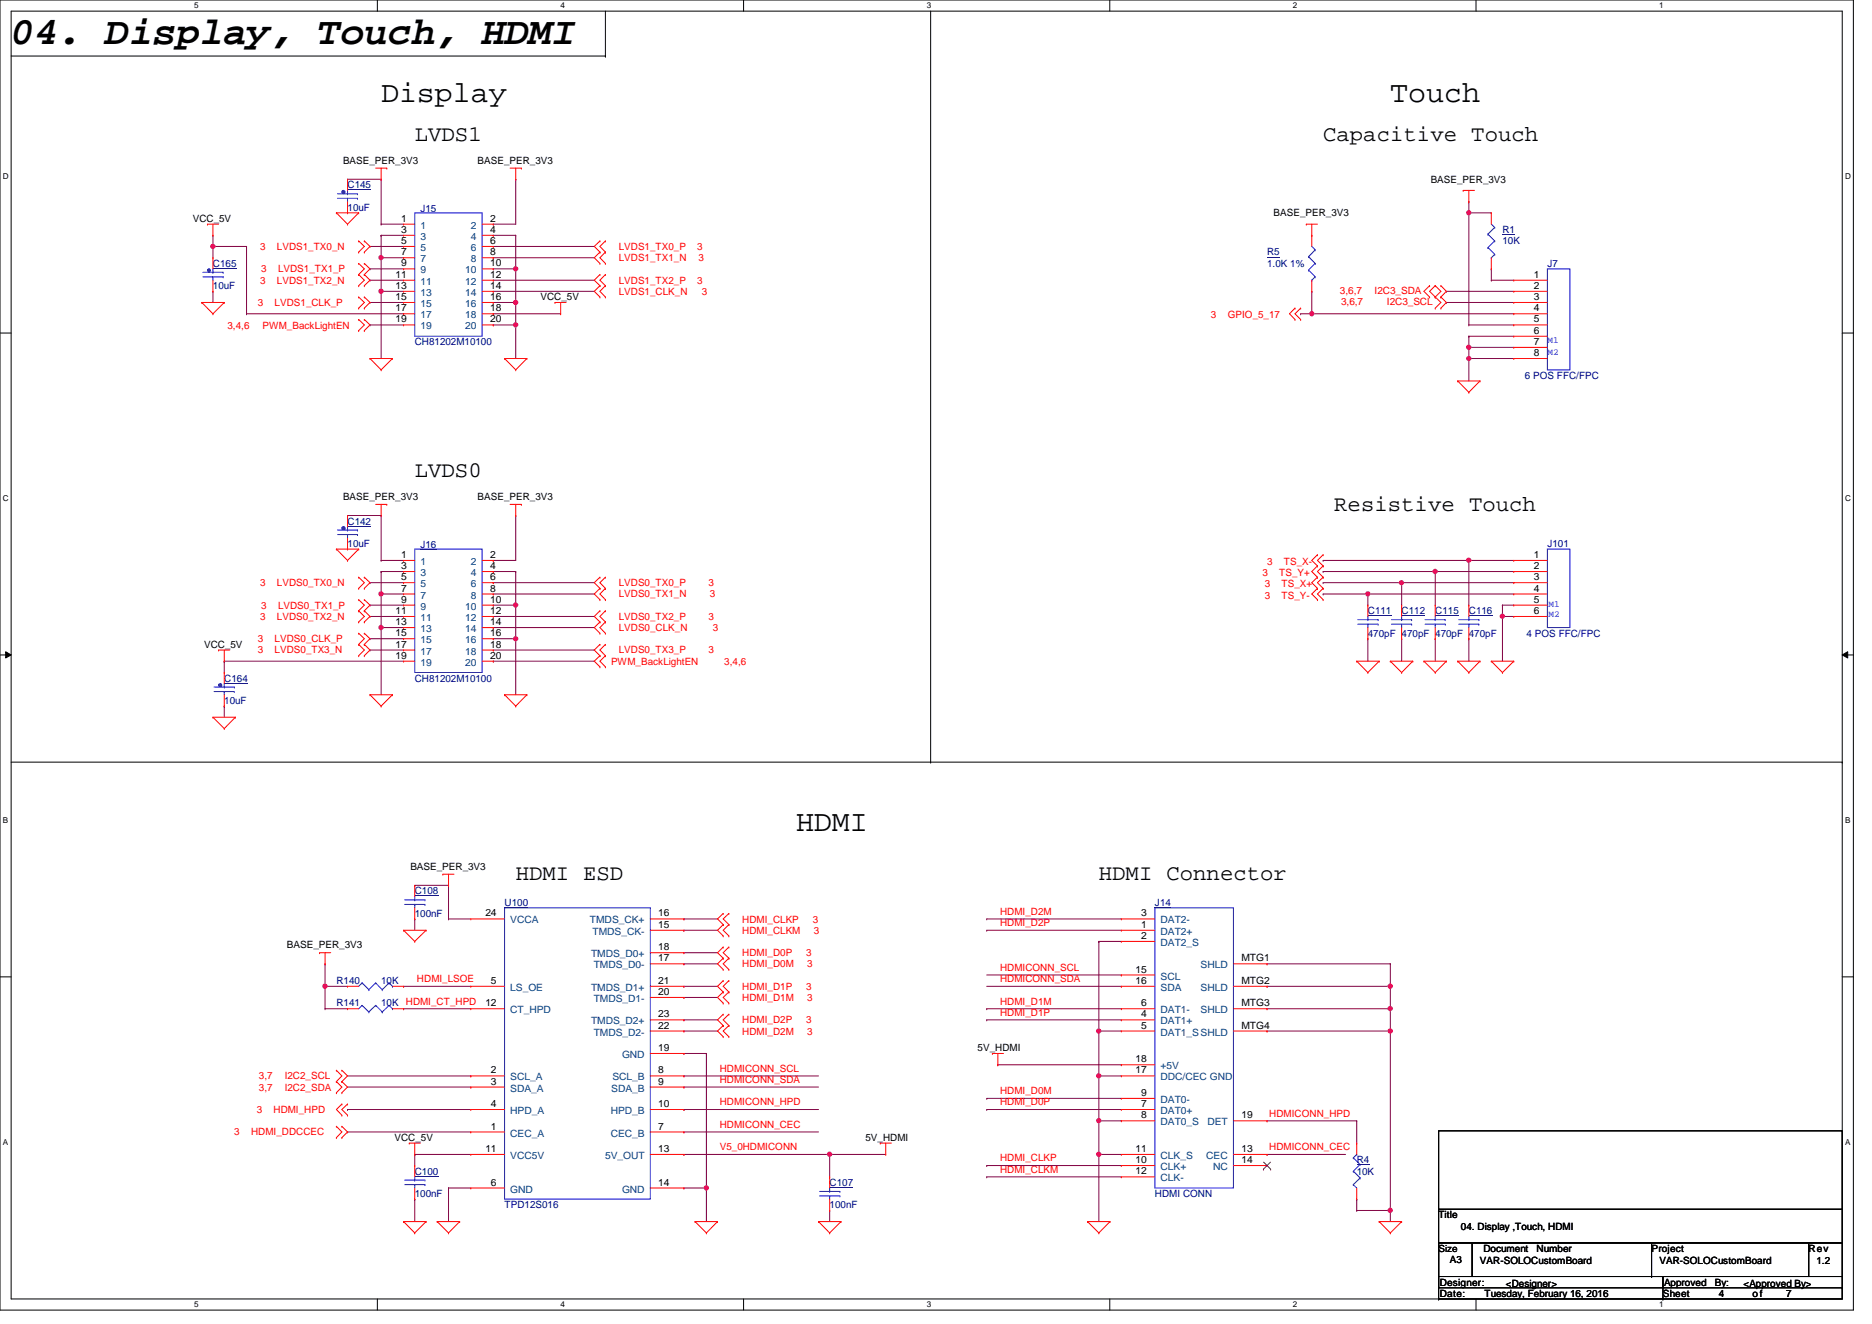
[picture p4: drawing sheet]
<svg xmlns="http://www.w3.org/2000/svg" width="420mm" height="297mm" viewBox="0 0 420 297" stroke-linecap="round" stroke-linejoin="round" font-family="sans-serif">
<defs><g id="words">
<text font-size="8.8" x="2.5" y="9.9">04. Display, Touch, HDMI</text>
<g font-size="6.7">
<text x="85.5" y="22.9">Display</text>
<text x="311.8" y="22.9">Touch</text>
<text x="178.5" y="186.4">HDMI</text>
</g>
<g font-size="5">
<text x="93" y="31.6">LVDS1</text>
<text x="296.7" y="31.6">Capacitive Touch</text>
<text x="93" y="107">LVDS0</text>
<text x="299.2" y="114.6">Resistive Touch</text>
<text x="115.7" y="197.5">HDMI ESD</text>
<text x="246.4" y="197.5">HDMI Connector</text>
</g>
<g font-size="2.2">
<text x="76.9" y="36.7">BASE_PER_3V3</text>
<text x="107.1" y="36.7">BASE_PER_3V3</text>
<text x="320.8" y="41">BASE_PER_3V3</text>
<text x="43.2" y="49.8">VCC_5V</text>
<text x="90" y="49.7">1</text>
<text x="90" y="52.2">3</text>
<text x="109.9" y="49.7">2</text>
<text x="109.9" y="52.2">4</text>
<text x="285.6" y="48.6">BASE_PER_3V3</text>
<text x="90" y="54.7">5</text>
<text x="90" y="59.8">9</text>
<text x="90" y="57.3">7</text>
<text x="109.9" y="54.7">6</text>
<text x="109.9" y="57.3">8</text>
<text x="109.9" y="59.8">10</text>
<text x="88.7" y="62.3">11</text>
<text x="88.7" y="64.8">13</text>
<text x="109.9" y="62.3">12</text>
<text x="109.9" y="64.8">14</text>
<text x="344" y="62.3">1</text>
<text x="344" y="64.8">2</text>
<text x="88.7" y="67.3">15</text>
<text x="88.7" y="69.8">17</text>
<text x="109.9" y="67.3">16</text>
<text x="109.9" y="69.8">18</text>
<text x="121.2" y="67.4">VCC_5V</text>
<text x="344" y="67.3">3</text>
<text x="344" y="69.8">4</text>
<text x="88.7" y="72.3">19</text>
<text x="109.9" y="72.3">20</text>
<text x="344" y="77.4">7</text>
<text x="344" y="72.3">5</text>
<text x="344" y="74.9">6</text>
<text x="344" y="79.9">8</text>
<text x="76.9" y="112.1">BASE_PER_3V3</text>
<text x="107.1" y="112.1">BASE_PER_3V3</text>
<text x="90" y="125.2">1</text>
<text x="109.9" y="125.2">2</text>
<text x="344" y="125.2">1</text>
<text x="90" y="127.7">3</text>
<text x="90" y="130.2">5</text>
<text x="109.9" y="127.7">4</text>
<text x="109.9" y="130.2">6</text>
<text x="344" y="127.7">2</text>
<text x="344" y="130.2">3</text>
<text x="88.7" y="137.8">11</text>
<text x="90" y="135.2">9</text>
<text x="90" y="132.7">7</text>
<text x="109.9" y="132.7">8</text>
<text x="109.9" y="135.2">10</text>
<text x="109.9" y="137.8">12</text>
<text x="344" y="132.7">4</text>
<text x="344" y="135.2">5</text>
<text x="344" y="137.8">6</text>
<text x="88.7" y="140.3">13</text>
<text x="88.7" y="142.7">15</text>
<text x="109.9" y="140.3">14</text>
<text x="109.9" y="142.7">16</text>
<text x="45.8" y="145.3">VCC_5V</text>
<text x="88.7" y="145.3">17</text>
<text x="88.7" y="147.8">19</text>
<text x="109.9" y="145.3">18</text>
<text x="109.9" y="147.8">20</text>
<text x="92" y="195.2">BASE_PER_3V3</text>
<text x="108.8" y="205.6">24</text>
<text x="147.6" y="205.6">16</text>
<text x="147.6" y="208.2">15</text>
<text x="255.9" y="208.2">1</text>
<text x="255.9" y="205.6">3</text>
<text x="64.3" y="212.7">BASE_PER_3V3</text>
<text x="147.6" y="213.2">18</text>
<text x="147.6" y="215.7">17</text>
<text x="255.9" y="210.7">2</text>
<text x="278.4" y="215.7">MTG1</text>
<text x="110.1" y="220.7">5</text>
<text x="147.6" y="220.7">21</text>
<text x="254.7" y="218.2">15</text>
<text x="254.7" y="220.7">16</text>
<text x="278.4" y="220.7">MTG2</text>
<text x="108.8" y="225.8">12</text>
<text x="147.6" y="223.2">20</text>
<text x="255.9" y="225.8">6</text>
<text x="278.4" y="225.8">MTG3</text>
<text x="147.6" y="228.3">23</text>
<text x="147.6" y="230.8">22</text>
<text x="255.9" y="228.3">4</text>
<text x="255.9" y="230.8">5</text>
<text x="278.4" y="230.8">MTG4</text>
<text x="147.6" y="235.8">19</text>
<text x="219.2" y="235.9">5V_HDMI</text>
<text x="254.7" y="238.3">18</text>
<text x="110.1" y="240.8">2</text>
<text x="110.1" y="243.3">3</text>
<text x="147.6" y="240.8">8</text>
<text x="147.6" y="243.3">9</text>
<text x="254.7" y="240.8">17</text>
<text x="255.9" y="245.9">9</text>
<text x="110.1" y="248.4">4</text>
<text x="147.6" y="248.4">10</text>
<text x="255.9" y="248.4">7</text>
<text x="255.9" y="250.9">8</text>
<text x="278.4" y="250.9">19</text>
<text x="88.5" y="256">VCC_5V</text>
<text x="110.1" y="253.4">1</text>
<text x="147.6" y="253.4">7</text>
<text x="194.1" y="256">5V_HDMI</text>
<text x="108.8" y="258.4">11</text>
<text x="147.6" y="258.4">13</text>
<text x="254.7" y="260.9">10</text>
<text x="254.7" y="263.5">12</text>
<text x="254.7" y="258.4">11</text>
<text x="278.4" y="258.4">13</text>
<text x="278.4" y="260.9">14</text>
<text x="110.1" y="266">6</text>
<text x="147.6" y="266">14</text>
<text x="322.6" y="273.3">Title</text>
<text x="327.6" y="275.8">04. Display ,Touch, HDMI</text>
<text x="322.6" y="280.9">Size</text>
<text x="332.7" y="280.9">Document</text>
<text x="344.6" y="280.9">Number</text>
<text x="370.4" y="280.9">Project</text>
<text x="405.6" y="280.9">Rev</text>
<text x="325.1" y="283.4">A3</text>
<text x="331.9" y="283.6">VAR-SOLOCustomBoard</text>
<text x="372.2" y="283.6">VAR-SOLOCustomBoard</text>
<text x="407.3" y="283.6">1.2</text>
<text x="322.9" y="291">Date:</text>
<text x="322.9" y="288.4">Designer:</text>
<text x="332.9" y="291">Tuesday, February 16, 2016</text>
<text x="337.7" y="288.7">&lt;Designer&gt;</text>
<text x="372.9" y="291">Sheet</text>
<text x="373.2" y="288.4">Approved</text>
<text x="384.6" y="288.4">By:</text>
<text x="385.5" y="291">4</text>
<text x="391" y="288.7">&lt;Approved By&gt;</text>
<text x="393" y="291">of</text>
<text x="400.6" y="291">7</text>
</g>
<g font-size="2.2" fill="#000080">
<text x="77.9" y="42.2">C145</text>
<text x="77.9" y="47.3">10uF</text>
<text x="94.3" y="47.5">J15</text>
<text x="336.9" y="52.3">R1</text>
<text x="47.8" y="59.9">C165</text>
<text x="284.1" y="57.3">R5</text>
<text x="284.1" y="59.9">1.0K 1%</text>
<text x="336.9" y="54.8">10K</text>
<text x="347" y="59.9">J7</text>
<text x="47.8" y="64.9">10uF</text>
<text x="93" y="77.5">CH81202M10100</text>
<text x="342" y="85">6 POS FFC/FPC</text>
<text x="77.9" y="117.7">C142</text>
<text x="77.9" y="122.7">10uF</text>
<text x="94.3" y="123">J16</text>
<text x="347" y="122.7">J101</text>
<text x="306.7" y="137.8">C111</text>
<text x="314.3" y="137.8">C112</text>
<text x="321.9" y="137.8">C115</text>
<text x="329.4" y="137.8">C116</text>
<text x="306.7" y="142.8">470pF 470pF 470pF 470pF</text>
<text x="342.3" y="142.8">4 POS FFC/FPC</text>
<text x="50.3" y="152.9">C164</text>
<text x="93" y="152.9">CH81202M10100</text>
<text x="50.3" y="157.9">10uF</text>
<text x="93" y="200.7">C108</text>
<text x="113.2" y="203.2">U100</text>
<text x="259" y="203.2">J14</text>
<text x="93" y="205.7">100nF</text>
<text x="75.4" y="220.8">R140</text>
<text x="85.5" y="220.8">10K</text>
<text x="75.4" y="225.8">R141</text>
<text x="85.5" y="225.8">10K</text>
<text x="93" y="263.5">C100</text>
<text x="304.2" y="261">R4</text>
<text x="304.2" y="263.5">10K</text>
<text x="93" y="268.6">100nF</text>
<text x="186.1" y="266.1">C107</text>
<text x="259" y="268.6">HDMI CONN</text>
<text x="113.2" y="271.1">TPD12S016</text>
<text x="186.1" y="271.1">100nF</text>
</g>
<g font-size="2.2" fill="#004080">
<text x="94.3" y="51.3">1</text>
<text x="94.3" y="53.8">3</text>
<text x="105.6" y="51.3">2</text>
<text x="105.6" y="53.8">4</text>
<text x="94.3" y="56.3">5</text>
<text x="94.3" y="58.8">7</text>
<text x="105.6" y="56.3">6</text>
<text x="105.6" y="58.8">8</text>
<text x="94.3" y="61.3">9</text>
<text x="94.3" y="63.9">11</text>
<text x="104.3" y="61.3">10</text>
<text x="104.3" y="63.9">12</text>
<text x="94.3" y="66.4">13</text>
<text x="94.3" y="68.9">15</text>
<text x="94.3" y="71.4">17</text>
<text x="104.3" y="66.4">14</text>
<text x="104.3" y="68.9">16</text>
<text x="104.3" y="71.4">18</text>
<text x="94.3" y="73.9">19</text>
<text x="104.3" y="73.9">20</text>
<text x="94.3" y="126.7">1</text>
<text x="94.3" y="129.2">3</text>
<text x="94.3" y="131.7">5</text>
<text x="105.6" y="126.7">2</text>
<text x="105.6" y="129.2">4</text>
<text x="105.6" y="131.7">6</text>
<text x="94.3" y="136.8">9</text>
<text x="94.3" y="134.3">7</text>
<text x="104.3" y="136.8">10</text>
<text x="105.6" y="134.3">8</text>
<text x="94.3" y="139.3">11</text>
<text x="94.3" y="141.8">13</text>
<text x="104.3" y="139.3">12</text>
<text x="104.3" y="141.8">14</text>
<text x="94.3" y="144.3">15</text>
<text x="94.3" y="146.9">17</text>
<text x="94.3" y="149.4">19</text>
<text x="104.3" y="144.3">16</text>
<text x="104.3" y="146.9">18</text>
<text x="104.3" y="149.4">20</text>
<text x="114.4" y="207.2">VCCA</text>
<text x="132.3" y="207.2">TMDS_CK+</text>
<text x="132.9" y="209.7">TMDS_CK-</text>
<text x="260.3" y="209.7">DAT2+</text>
<text x="260.3" y="207.2">DAT2-</text>
<text x="132.5" y="214.8">TMDS_D0+</text>
<text x="260.3" y="212.2">DAT2_S</text>
<text x="133.1" y="217.3">TMDS_D0-</text>
<text x="260.3" y="219.8">SCL</text>
<text x="269.2" y="217.3">SHLD</text>
<text x="114.4" y="222.3">LS_OE</text>
<text x="114.4" y="227.3">CT_HPD</text>
<text x="132.5" y="222.3">TMDS_D1+</text>
<text x="133.1" y="224.8">TMDS_D1-</text>
<text x="260.3" y="227.3">DAT1-</text>
<text x="260.3" y="222.3">SDA</text>
<text x="269.2" y="222.3">SHLD</text>
<text x="269.2" y="227.3">SHLD</text>
<text x="132.5" y="229.8">TMDS_D2+</text>
<text x="133.1" y="232.3">TMDS_D2-</text>
<text x="260.3" y="229.8">DAT1+</text>
<text x="260.3" y="232.3">DAT1_SSHLD</text>
<text x="139.5" y="237.4">GND</text>
<text x="260.3" y="239.9">+5V</text>
<text x="114.4" y="242.4">SCL_A</text>
<text x="114.4" y="244.9">SDA_A</text>
<text x="137.1" y="244.9">SDA_B</text>
<text x="137.3" y="242.4">SCL_B</text>
<text x="260.3" y="242.4">DDC/CEC GND</text>
<text x="114.4" y="249.9">HPD_A</text>
<text x="136.9" y="249.9">HPD_B</text>
<text x="260.3" y="249.9">DAT0+</text>
<text x="260.3" y="247.4">DAT0-</text>
<text x="114.4" y="255">CEC_A</text>
<text x="136.9" y="255">CEC_B</text>
<text x="260.3" y="252.5">DAT0_S</text>
<text x="270.8" y="252.5">DET</text>
<text x="114.4" y="260">VCC5V</text>
<text x="135.7" y="260">5V_OUT</text>
<text x="260.3" y="262.5">CLK+</text>
<text x="260.3" y="260">CLK_S</text>
<text x="270.5" y="260">CEC</text>
<text x="272" y="262.5">NC</text>
<text x="114.4" y="267.5">GND</text>
<text x="139.5" y="267.5">GND</text>
<text x="260.3" y="265">CLK-</text>
</g>
<g font-size="2.2" fill="#f00">
<text x="58.3" y="56.1">3</text>
<text x="62.1" y="56.1">LVDS1_TX0_N</text>
<text x="138.8" y="56.1">LVDS1_TX0_P</text>
<text x="138.8" y="58.6">LVDS1_TX1_N</text>
<text x="156.4" y="56.1">3</text>
<text x="156.6" y="58.6">3</text>
<text x="58.3" y="63.6">3</text>
<text x="58.6" y="61.1">3</text>
<text x="62.1" y="63.6">LVDS1_TX2_N</text>
<text x="62.4" y="61.1">LVDS1_TX1_P</text>
<text x="138.8" y="63.6">LVDS1_TX2_P</text>
<text x="156.4" y="63.6">3</text>
<text x="300.5" y="65.9">3,6,7</text>
<text x="308.3" y="65.9">I2C3_SDA</text>
<text x="57.8" y="68.7">3</text>
<text x="61.6" y="68.7">LVDS1_CLK_P</text>
<text x="138.8" y="66.1">LVDS1_CLK_N</text>
<text x="157.4" y="66.1">3</text>
<text x="271.6" y="71.4">3</text>
<text x="275.3" y="71.4">GPIO_5_17</text>
<text x="300.7" y="68.4">3,6,7</text>
<text x="311" y="68.4">I2C3_SCL</text>
<text x="51" y="73.7">3,4,6</text>
<text x="58.8" y="73.7">PWM_BackLightEN</text>
<text x="58.3" y="131.5">3</text>
<text x="62.1" y="131.5">LVDS0_TX0_N</text>
<text x="138.8" y="131.5">LVDS0_TX0_P</text>
<text x="158.9" y="131.5">3</text>
<text x="283.1" y="129.2">3</text>
<text x="283.6" y="131.8">3</text>
<text x="284.1" y="126.7">3</text>
<text x="286.9" y="129.2">TS_Y+</text>
<text x="287.4" y="131.8">TS_X+</text>
<text x="287.9" y="126.7">TS_X-</text>
<text x="58.6" y="136.6">3</text>
<text x="62.4" y="136.6">LVDS0_TX1_P</text>
<text x="138.8" y="134">LVDS0_TX1_N</text>
<text x="159.2" y="134">3</text>
<text x="283.6" y="134.3">3</text>
<text x="287.4" y="134.3">TS_Y-</text>
<text x="58.3" y="139.1">3</text>
<text x="62.1" y="139.1">LVDS0_TX2_N</text>
<text x="138.8" y="139.1">LVDS0_TX2_P</text>
<text x="138.8" y="141.6">LVDS0_CLK_N</text>
<text x="158.9" y="139.1">3</text>
<text x="159.9" y="141.6">3</text>
<text x="57.8" y="144.1">3</text>
<text x="57.8" y="146.6">3</text>
<text x="61.6" y="144.1">LVDS0_CLK_P</text>
<text x="61.6" y="146.6">LVDS0_TX3_N</text>
<text x="137" y="149.1">PWM_BackLightEN</text>
<text x="138.8" y="146.6">LVDS0_TX3_P</text>
<text x="158.9" y="146.6">3</text>
<text x="162.4" y="149.1">3,4,6</text>
<text x="166.5" y="209.5">HDMI_CLKM</text>
<text x="166.5" y="207">HDMI_CLKP</text>
<text x="182.3" y="207">3</text>
<text x="182.5" y="209.5">3</text>
<text x="224.3" y="207.8">HDMI_D2P</text>
<text x="224.3" y="205.2">HDMI_D2M</text>
<text x="166.5" y="214.5">HDMI_D0P</text>
<text x="180.8" y="214.5">3</text>
<text x="93.5" y="220.3">HDMI_LSOE</text>
<text x="166.5" y="217">HDMI_D0M</text>
<text x="181" y="217">3</text>
<text x="224.3" y="217.8">HDMICONN_SCL</text>
<text x="224.3" y="220.3">HDMICONN_SDA</text>
<text x="91" y="225.4">HDMI_CT_HPD</text>
<text x="166.5" y="224.6">HDMI_D1M</text>
<text x="166.5" y="222">HDMI_D1P</text>
<text x="180.8" y="222">3</text>
<text x="181" y="224.6">3</text>
<text x="224.3" y="225.4">HDMI_D1M</text>
<text x="224.3" y="227.9">HDMI_D1P</text>
<text x="166.5" y="232.1">HDMI_D2M</text>
<text x="166.5" y="229.6">HDMI_D2P</text>
<text x="180.8" y="229.6">3</text>
<text x="181" y="232.1">3</text>
<text x="58.1" y="244.7">3,7</text>
<text x="58.1" y="242.1">3,7</text>
<text x="63.8" y="244.7">I2C2_SDA</text>
<text x="63.8" y="242.1">I2C2_SCL</text>
<text x="161.4" y="240.5">HDMICONN_SCL</text>
<text x="161.4" y="243">HDMICONN_SDA</text>
<text x="224.3" y="245.5">HDMI_D0M</text>
<text x="57.6" y="249.7">3</text>
<text x="61.3" y="249.7">HDMI_HPD</text>
<text x="161.4" y="248">HDMICONN_HPD</text>
<text x="224.3" y="248">HDMI_D0P</text>
<text x="284.6" y="250.5">HDMICONN_HPD</text>
<text x="52.5" y="254.7">3</text>
<text x="56.3" y="254.7">HDMI_DDCCEC</text>
<text x="161.4" y="253">HDMICONN_CEC</text>
<text x="161.4" y="258.1">V5_0HDMICONN</text>
<text x="224.3" y="260.6">HDMI_CLKP</text>
<text x="224.3" y="263.1">HDMI_CLKM</text>
<text x="284.6" y="258.1">HDMICONN_CEC</text>
</g>
<g font-size="2.1" fill="#00f">
<text x="347" y="77">M1</text>
<text x="347" y="79.5">M2</text>
<text x="347.3" y="136.1">M1</text>
<text x="347.3" y="138.4">M2</text>
</g>
<g font-size="1.8">
<text x="43.6" y="1.9">5</text>
<text x="125.7" y="1.9">4</text>
<text x="207.8" y="1.9">3</text>
<text x="289.9" y="1.9">2</text>
<text x="372.1" y="1.9">1</text>
<text x=".6" y="40.2">D</text>
<text x="413.8" y="40.2">D</text>
<text x=".6" y="112.4">C</text>
<text x="413.8" y="112.4">C</text>
<text x=".6" y="184.7">B</text>
<text x="413.8" y="184.7">B</text>
<text x=".6" y="256.9">A</text>
<text x="413.8" y="256.9">A</text>
<text x="43.6" y="293.3">5</text>
<text x="125.7" y="293.3">4</text>
<text x="207.8" y="293.3">3</text>
<text x="289.9" y="293.3">2</text>
<text x="372.1" y="293.3">1</text>
</g>
</g></defs>
<path d="M0 0h415.6v293.9h-415.6zM2.5 2.5h410.6v288.9h-410.6z" fill="none" stroke="#000" stroke-width=".22"/>
<g fill="#fff">
<path d="M43.6 .3h.9v1.9h-.9z"/>
<path d="M43.6 291.7h.9v2h-.9z"/>
</g>
<path d="M84.6 0v2.5M84.6 291.4v2.5" fill="none" stroke="#000" stroke-width=".22"/>
<g fill="#fff">
<path d="M125.7 .3h1v1.9h-1z"/>
<path d="M125.7 291.7h1v2h-1z"/>
</g>
<path d="M166.8 0v2.5M166.8 291.4v2.5" fill="none" stroke="#000" stroke-width=".22"/>
<g fill="#fff">
<path d="M207.8 .3h1v1.9h-1z"/>
<path d="M207.8 291.7h1v2h-1z"/>
</g>
<path d="M248.9 0v2.5M248.9 291.4v2.5" fill="none" stroke="#000" stroke-width=".22"/>
<g fill="#fff">
<path d="M289.9 .3h1v1.9h-1z"/>
<path d="M289.9 291.7h1v2h-1z"/>
</g>
<path d="M331 0v2.5M331 291.4v2.5" fill="none" stroke="#000" stroke-width=".22"/>
<g fill="#fff">
<path d="M372.1 .3h.9v1.9h-.9z"/>
<path d="M372.1 291.7h.9v2h-.9z"/>
<path d="M.6 38.6h1.3v2h-1.3z"/>
<path d="M413.8 38.6h1.2v2h-1.2z"/>
<path d="M.6 110.8h1.3v2h-1.3z"/>
<path d="M413.8 110.8h1.2v2h-1.2z"/>
</g>
<path d="M0 74.7h2.5M413.1 74.7h2.5" fill="none" stroke="#000" stroke-width=".22"/>
<g fill="#fff">
<path d="M.6 183h1.2v2h-1.2z"/>
<path d="M413.8 183h1.2v2h-1.2z"/>
</g>
<path d="M0 146.9h2.5M1.3 146.2l1.2 .7-1.2 .7zM413.1 146.9l1.3-.7v1.4zM413.1 146.9h2.5" fill="none" stroke="#000" stroke-width=".22"/>
<path d="M1.3 146.2l1.2 .7-1.2 .7zM413.1 146.9l1.3-.7v1.4z" fill="#000"/>
<g fill="#fff">
<path d="M.6 255.3h1.2v2h-1.2z"/>
<path d="M413.8 255.3h1.2v2h-1.2z"/>
</g>
<path d="M2.5 12.6h133.3M135.8 12.6h.1M135.8 2.5v10.1M208.7 2.5v168.5M2.5 171h410.6M208.7 171h.1M413.1 171h.1M0 219.2h2.5M413.1 219.2h2.5" fill="none" stroke="#000" stroke-width=".22"/>
<g fill="none" stroke="#800040" stroke-width=".22">
<path d="M93 198.6h.1M93 198.6h7.6M72.9 216.2h.1M72.9 216.2v5.1M93 206.2h.1M93 206.2v2.5M100.6 206.2h.1M100.6 206.2h5M90.5 226.3h.1M90.5 221.3h.1M90.5 226.3h15.1M90.5 221.3h15.1"/>
<path d="M223.8 238.9h.1M223.8 238.9h27.7M93 259h.1M93 259v2.5M246.4 241.4h.1M246.4 241.4v10.1M153.4 266.5h.1M153.4 266.5h5"/>
</g>
<circle cx="158.4" cy="266.5" r=".49" fill="#f0f"/>
<circle cx="158.4" cy="266.5" r=".49" fill="none" stroke="#f0f" stroke-width=".22"/>
<path d="M153.4 236.3h.1M153.4 236.3h5M158.4 236.3h.1M158.4 236.3v37.8M153.4 259h.1M153.4 259h32.7M186.1 259h.1M186.1 259v5M158.4 266.5h.1M186.1 271.6h.1M186.1 271.6v2.5" fill="none" stroke="#800040" stroke-width=".22"/>
<circle cx="186" cy="259" r=".49" fill="#f0f"/>
<circle cx="186" cy="259" r=".49" fill="none" stroke="#f0f" stroke-width=".22"/>
<g fill="none" stroke="#800040" stroke-width=".22">
<path d="M100.6 198.6h.1M100.6 198.6v7.6M221.3 218.7h30.2M246.4 211.2h.1M246.4 211.2h5.1M246.4 211.2v20.1M251.5 218.7h.1M77.9 241.4h27.7M77.9 243.9h27.7M93 259h.1M93 259h12.6M105.6 241.4h.1"/>
<path d="M105.6 243.9h.1M186.1 259h.1M186.1 259h12.5M221.3 246.4h.1M221.3 246.4h30.2M93 269h.1M93 269v5.1M100.6 266.5h.1M100.6 266.5v7.6M100.6 266.5h5M221.3 261.5h.1M221.3 264h.1"/>
<path d="M221.3 261.5h30.2M221.3 264h30.2"/>
</g>
<circle cx="246.4" cy="231.3" r=".48" fill="#f0f"/>
<circle cx="246.4" cy="231.3" r=".48" fill="none" stroke="#f0f" stroke-width=".22"/>
<path d="M246.4 259h.1M246.4 259h5.1M246.4 259v15.1" fill="none" stroke="#800040" stroke-width=".22"/>
<circle cx="246.4" cy="259" r=".49" fill="#f0f"/>
<circle cx="246.4" cy="259" r=".49" fill="none" stroke="#f0f" stroke-width=".22"/>
<path d="M221.3 226.3h.1M221.3 226.3h30.2M246.4 231.3h.1M246.4 231.3h5.1M246.4 231.3v10.1M221.3 248.9h.1M221.3 248.9h30.2M246.4 251.5h.1M246.4 251.5h5.1" fill="none" stroke="#800040" stroke-width=".22"/>
<circle cx="246.4" cy="241.4" r=".49" fill="#f0f"/>
<circle cx="246.4" cy="241.4" r=".49" fill="none" stroke="#f0f" stroke-width=".22"/>
<path d="M246.4 251.5h.1M246.4 251.5v7.5" fill="none" stroke="#800040" stroke-width=".22"/>
<circle cx="246.4" cy="251.4" r=".48" fill="#f0f"/>
<circle cx="246.4" cy="251.4" r=".48" fill="none" stroke="#f0f" stroke-width=".22"/>
<g fill="none" stroke="#800040" stroke-width=".22">
<path d="M284.1 216.2h.1M284.1 216.2h27.7M311.8 216.2h.1M311.8 216.2v15.1M221.3 228.8h.1M221.3 221.3h30.2M221.3 228.8h30.2M251.5 221.3h.1M284.1 221.3h.1M284.1 221.3h27.7M311.8 226.3h.1M311.8 221.3h.1"/>
<path d="M284.1 259h.1M284.1 259h17.7"/>
</g>
<circle cx="311.8" cy="226.3" r=".48" fill="#f0f"/>
<circle cx="311.8" cy="226.3" r=".48" fill="none" stroke="#f0f" stroke-width=".22"/>
<circle cx="311.8" cy="221.2" r=".49" fill="#f0f"/>
<circle cx="311.8" cy="221.2" r=".49" fill="none" stroke="#f0f" stroke-width=".22"/>
<path d="M284.1 231.3h.1M284.1 226.3h.1M284.1 231.3h27.7M284.1 226.3h27.7M311.8 231.3h.1M311.8 231.3v40.3M246.4 241.4h.1M246.4 241.4h5.1" fill="none" stroke="#800040" stroke-width=".22"/>
<circle cx="311.8" cy="271.5" r=".49" fill="#f0f"/>
<circle cx="311.8" cy="271.5" r=".49" fill="none" stroke="#f0f" stroke-width=".22"/>
<circle cx="311.8" cy="231.3" r=".48" fill="#f0f"/>
<circle cx="311.8" cy="231.3" r=".48" fill="none" stroke="#f0f" stroke-width=".22"/>
<g fill="none" stroke="#800040" stroke-width=".22">
<path d="M329.4 47.8h.1M329.4 47.8h5M329.4 47.8v25.1M153.4 216.2h.1M153.4 208.7h.1M153.4 206.2h.1M153.4 213.7h.1M153.4 208.7h7.5M153.4 206.2h7.5M153.4 216.2h7.5M153.4 213.7h7.5M221.3 208.7h.1"/>
<path d="M221.3 206.2h.1M221.3 208.7h30.2M221.3 206.2h30.2M153.4 231.3h.1M153.4 228.8h.1M153.4 223.8h.1M153.4 221.3h.1M153.4 231.3h7.5M153.4 228.8h7.5M153.4 223.8h7.5M153.4 221.3h7.5M77.9 254h.1"/>
<path d="M77.9 248.9h.1M77.9 254h27.7M77.9 248.9h27.7M153.4 241.4h.1M153.4 243.9h.1M153.4 254h.1M153.4 248.9h.1M153.4 241.4h30.2M153.4 243.9h30.2M153.4 254h30.2M153.4 248.9h30.2M284.1 251.5h.1"/>
<path d="M284.1 251.5h20.1M304.2 251.5h.1M304.2 251.5v5M304.2 269h.1M304.2 271.6h.1M304.2 269v2.6M304.2 271.6h7.6M311.8 271.6h.1M311.8 271.6v2.5"/>
</g>
<circle cx="329.4" cy="47.7" r=".49" fill="#f0f"/>
<circle cx="329.4" cy="47.7" r=".49" fill="none" stroke="#f0f" stroke-width=".22"/>
<g fill="none" stroke="#800040" stroke-width=".22">
<path d="M329.4 45.3h.1M329.4 45.3v2.5M324.4 65.4h.1M324.4 67.9h.1M324.4 65.4h15.1M324.4 67.9h15.1M329.4 72.9h.1M329.4 75.4h.1M329.4 72.9h10.1M329.4 75.4v2.5M329.4 75.4h10.1M334.4 60.3h.1"/>
<path d="M334.4 60.3v2.6"/>
</g>
<circle cx="329.4" cy="77.9" r=".49" fill="#f0f"/>
<circle cx="329.4" cy="77.9" r=".49" fill="none" stroke="#f0f" stroke-width=".22"/>
<path d="M329.4 77.9h.1M329.4 77.9h10.1M329.4 77.9v2.5" fill="none" stroke="#800040" stroke-width=".22"/>
<circle cx="329.4" cy="80.4" r=".48" fill="#f0f"/>
<circle cx="329.4" cy="80.4" r=".48" fill="none" stroke="#f0f" stroke-width=".22"/>
<path d="M334.4 62.9h.1M334.4 62.9h5.1M329.4 80.4h.1M329.4 80.4h10.1M329.4 80.4v5.1M296.7 133.3h.1M296.7 128.2h.1M296.7 133.3h10M296.7 128.2h25.2" fill="none" stroke="#800040" stroke-width=".22"/>
<circle cx="321.8" cy="128.2" r=".49" fill="#f0f"/>
<circle cx="321.8" cy="128.2" r=".49" fill="none" stroke="#f0f" stroke-width=".22"/>
<path d="M296.7 125.7h.1M296.7 125.7h42.8M314.3 130.7h.1M314.3 130.7h25.2M329.4 125.7h.1M329.4 125.7v10.1M314.3 143.3h.1M314.3 143.3v5" fill="none" stroke="#800040" stroke-width=".22"/>
<circle cx="329.4" cy="125.7" r=".48" fill="#f0f"/>
<circle cx="329.4" cy="125.7" r=".48" fill="none" stroke="#f0f" stroke-width=".22"/>
<path d="M336.9 138.3h.1M336.9 138.3h2.6" fill="none" stroke="#800040" stroke-width=".22"/>
<circle cx="336.9" cy="138.3" r=".48" fill="#f0f"/>
<circle cx="336.9" cy="138.3" r=".48" fill="none" stroke="#f0f" stroke-width=".22"/>
<path d="M306.7 133.3h.1M306.7 133.3h32.8M321.9 128.2h.1M321.9 128.2h17.6M336.9 135.8h.1M336.9 135.8h2.6" fill="none" stroke="#800040" stroke-width=".22"/>
<circle cx="306.7" cy="133.2" r=".48" fill="#f0f"/>
<circle cx="306.7" cy="133.2" r=".48" fill="none" stroke="#f0f" stroke-width=".22"/>
<path d="M296.7 130.7h.1M296.7 130.7h17.6M314.3 130.7h.1M314.3 130.7v5.1M336.9 135.8h.1M336.9 135.8v2.5" fill="none" stroke="#800040" stroke-width=".22"/>
<circle cx="314.3" cy="130.7" r=".47" fill="#f0f"/>
<circle cx="314.3" cy="130.7" r=".47" fill="none" stroke="#f0f" stroke-width=".22"/>
<g fill="none" stroke="#800040" stroke-width=".22">
<path d="M77.9 40.2h.1M77.9 40.2h7.6M85.5 52.8h.1M85.5 52.8h5M85.5 52.8v5M306.7 133.3h.1M306.7 133.3v2.5M321.9 128.2h.1M321.9 128.2v7.6M336.9 138.3h.1M336.9 138.3v10M306.7 143.3h.1"/>
<path d="M306.7 143.3v5M321.9 143.3h.1M321.9 143.3v5M329.4 143.3h.1M329.4 143.3v5"/>
</g>
<circle cx="85.4" cy="57.8" r=".49" fill="#f0f"/>
<circle cx="85.4" cy="57.8" r=".49" fill="none" stroke="#f0f" stroke-width=".22"/>
<path d="M85.5 40.2h.1M85.5 40.2v10.1M110.6 52.8h.1M110.6 52.8h5.1M115.7 52.8h.1M115.7 52.8v7.5" fill="none" stroke="#800040" stroke-width=".22"/>
<circle cx="115.6" cy="60.3" r=".49" fill="#f0f"/>
<circle cx="115.6" cy="60.3" r=".49" fill="none" stroke="#f0f" stroke-width=".22"/>
<g fill="none" stroke="#800040" stroke-width=".22">
<path d="M83 55.3h.1M83 55.3h7.5M85.5 57.8h.1M85.5 57.8h5M85.5 57.8v22.6M110.6 55.3h.1M110.6 57.8h.1M110.6 55.3h22.7M110.6 57.8h22.7M83 60.3h.1M83 62.9h.1M83 60.3h7.5"/>
<path d="M83 62.9h7.5M85.5 65.4h.1M110.6 60.3h.1M110.6 62.9h.1M110.6 60.3h5.1M110.6 62.9h22.7M115.7 60.3h.1M115.7 60.3v7.6"/>
</g>
<circle cx="85.4" cy="65.3" r=".49" fill="#f0f"/>
<circle cx="85.4" cy="65.3" r=".49" fill="none" stroke="#f0f" stroke-width=".22"/>
<path d="M83 67.9h.1M83 67.9h7.5M110.6 65.4h.1M110.6 67.9h.1M110.6 65.4h22.7M110.6 67.9h5.1M115.7 67.9h.1M115.7 67.9v5" fill="none" stroke="#800040" stroke-width=".22"/>
<circle cx="115.6" cy="67.9" r=".48" fill="#f0f"/>
<circle cx="115.6" cy="67.9" r=".48" fill="none" stroke="#f0f" stroke-width=".22"/>
<path d="M47.8 52.8h.1M47.8 55.3h.1M47.8 52.8v2.5M47.8 55.3h7.5M55.3 55.3h.1M55.3 55.3v15.1M47.8 65.4h.1M47.8 65.4v2.5" fill="none" stroke="#800040" stroke-width=".22"/>
<circle cx="47.7" cy="55.3" r=".48" fill="#f0f"/>
<circle cx="47.7" cy="55.3" r=".48" fill="none" stroke="#f0f" stroke-width=".22"/>
<path d="M47.8 55.3h.1M47.8 55.3v2.5M55.3 70.4h.1M55.3 70.4h35.2M83 72.9h.1M83 72.9h7.5M110.6 70.4h.1M110.6 72.9h.1M110.6 70.4h15.1M110.6 72.9h5.1M115.7 72.9h.1M115.7 72.9v7.5" fill="none" stroke="#800040" stroke-width=".22"/>
<circle cx="115.6" cy="72.9" r=".49" fill="#f0f"/>
<circle cx="115.6" cy="72.9" r=".49" fill="none" stroke="#f0f" stroke-width=".22"/>
<path d="M85.5 50.3h.1M85.5 50.3h5M110.6 50.3h.1M115.7 40.2h.1M115.7 40.2v10.1h-5.1M85.5 65.4h.1M85.5 65.4h5M77.9 115.7h.1M77.9 115.7h7.6M85.5 128.2h.1M85.5 128.2h5M85.5 128.2v5.1" fill="none" stroke="#800040" stroke-width=".22"/>
<circle cx="85.4" cy="133.2" r=".49" fill="#f0f"/>
<circle cx="85.4" cy="133.2" r=".49" fill="none" stroke="#f0f" stroke-width=".22"/>
<path d="M85.5 115.7h.1M85.5 115.7v10M110.6 128.2h.1M110.6 128.2h5.1M115.7 128.2h.1M115.7 128.2v7.6" fill="none" stroke="#800040" stroke-width=".22"/>
<circle cx="115.6" cy="135.7" r=".49" fill="#f0f"/>
<circle cx="115.6" cy="135.7" r=".49" fill="none" stroke="#f0f" stroke-width=".22"/>
<g fill="none" stroke="#800040" stroke-width=".22">
<path d="M83 130.7h.1M83 135.8h.1M83 138.3h.1M83 130.7h7.5M83 135.8h7.5M83 138.3h7.5M85.5 133.3h.1M85.5 133.3h5M85.5 133.3v22.6M110.6 130.7h.1M110.6 133.3h.1M110.6 135.8h.1"/>
<path d="M110.6 138.3h.1M110.6 130.7h22.7M110.6 133.3h22.7M110.6 135.8h5.1M110.6 138.3h22.7M115.7 135.8h.1M115.7 135.8v7.5M85.5 140.8h.1"/>
</g>
<circle cx="85.4" cy="140.8" r=".49" fill="#f0f"/>
<circle cx="85.4" cy="140.8" r=".49" fill="none" stroke="#f0f" stroke-width=".22"/>
<path d="M83 143.3h.1M83 143.3h7.5M110.6 140.8h.1M110.6 143.3h.1M110.6 140.8h22.7M110.6 143.3h5.1M115.7 143.3h.1M115.7 143.3v12.6" fill="none" stroke="#800040" stroke-width=".22"/>
<circle cx="115.6" cy="143.3" r=".48" fill="#f0f"/>
<circle cx="115.6" cy="143.3" r=".48" fill="none" stroke="#f0f" stroke-width=".22"/>
<g fill="none" stroke="#800040" stroke-width=".22">
<path d="M291.7 70.4h.1M291.7 70.4h47.8M294.2 65.4h.1M294.2 70.4h.1M294.2 65.4v5M115.7 115.7h.1M115.7 115.7v10h-5.1M85.5 125.7h.1M85.5 125.7h5M110.6 125.7h.1M50.3 148.3h.1M50.3 158.4h.1"/>
<path d="M50.3 148.3h40.2M50.3 148.3v2.6M50.3 158.4v2.5M83 145.8h.1M83 145.8h7.5M85.5 140.8h.1M85.5 140.8h5M110.6 145.8h.1M110.6 148.3h.1M110.6 145.8h22.7M110.6 148.3h22.7M72.9 221.3h.1"/>
<path d="M72.9 221.3h5"/>
</g>
<circle cx="294.2" cy="70.4" r=".48" fill="#f0f"/>
<circle cx="294.2" cy="70.4" r=".48" fill="none" stroke="#f0f" stroke-width=".22"/>
<path d="M72.9 226.3h.1M72.9 221.3h.1M72.9 226.3h5M72.9 221.3v5" fill="none" stroke="#800040" stroke-width=".22"/>
<circle cx="72.9" cy="221.2" r=".49" fill="#f0f"/>
<circle cx="72.9" cy="221.2" r=".49" fill="none" stroke="#f0f" stroke-width=".22"/>
<g fill="none" stroke="#f00" stroke-width=".22">
<path d="M84.2 37.7h2.5M85.5 37.7v2.5M86.7 37.7h.1M114.4 37.7h2.5M115.7 37.7v2.5M116.9 37.7h.1M46.5 50.3h.1M46.5 50.3h2.5M47.8 52.8h.1M47.8 50.3v2.5M75.4 47.8h.1M75.4 47.8h5"/>
<path d="M75.4 47.8l2.5 2.5M77.9 50.3h.1M80.4 47.8h.1M80.4 56.6h.1M80.4 54.1h.1M80.4 59.1h.1M80.4 47.8l-2.5 2.5M80.4 54.1l1.3 1.2-1.3 1.3M80.4 59.1l1.3 1.2-1.3 1.3M81.7 54.1h.1M81.7 56.6h.1M81.7 59.1h.1"/>
<path d="M81.7 54.1l1.3 1.2-1.3 1.3M81.7 59.1l1.3 1.2-1.3 1.3M85.5 40.2h.1M90.5 50.3h.1M90.5 52.8h.1M90.5 55.3h.1M90.5 57.8h.1M90.5 50.3h2.5M90.5 52.8h2.5M90.5 55.3h2.5M90.5 57.8h2.5M108.1 50.3h2.5"/>
<path d="M108.1 52.8h2.5M108.1 55.3h2.5M108.1 57.8h2.5M110.6 50.3h.1M110.6 52.8h.1M110.6 55.3h.1M110.6 57.8h.1M115.7 40.2h.1M134.5 54.1h.1M134.5 56.6h.1M134.5 59.1h.1M134.5 54.1l-1.2 1.2 1.2 1.3"/>
<path d="M134.5 56.6l-1.2 1.2 1.2 1.3M135.8 56.6h.1M135.8 54.1h.1M135.8 59.1h.1M135.8 54.1l-1.3 1.2 1.3 1.3M135.8 56.6l-1.3 1.2 1.3 1.3M292.9 50.3h.1M292.9 50.3h2.5M294.2 52.8h.1M294.2 50.3v5M328.1 42.7h.1M328.1 42.7h2.6"/>
<path d="M329.4 45.3h.1M329.4 42.7v2.6M334.4 47.8h.1M334.4 47.8v2.5M334.4 57.8v2.5M45.3 67.9h.1M45.3 67.9h5M45.3 67.9l2.5 2.5M47.8 70.4h.1M50.3 67.9h.1M50.3 67.9l-2.5 2.5M80.4 61.6h.1"/>
<path d="M80.4 64.1h.1M80.4 69.1h.1M80.4 66.6h.1M80.4 74.2h.1M80.4 71.7h.1M80.4 61.6l1.3 1.3-1.3 1.2M80.4 66.6l1.3 1.3-1.3 1.2M80.4 71.7l1.3 1.2-1.3 1.3M81.7 61.6h.1M81.7 64.1h.1M81.7 66.6h.1M81.7 69.1h.1"/>
<path d="M81.7 71.7h.1M81.7 74.2h.1M81.7 61.6l1.3 1.3-1.3 1.2M81.7 66.6l1.3 1.3-1.3 1.2M81.7 71.7l1.3 1.2-1.3 1.3M90.5 60.3h.1M90.5 62.9h.1M90.5 65.4h.1M90.5 67.9h.1M90.5 70.4h.1M90.5 72.9h.1M90.5 67.9h2.5"/>
<path d="M90.5 62.9h2.5M90.5 65.4h2.5M90.5 70.4h2.5M90.5 72.9h2.5M90.5 60.3h2.5M108.1 67.9h2.5M108.1 62.9h2.5M108.1 65.4h2.5M108.1 70.4h2.5M108.1 72.9h2.5M108.1 60.3h2.5M110.6 60.3h.1"/>
<path d="M110.6 62.9h.1M110.6 65.4h.1M110.6 67.9h.1M110.6 70.4h.1M110.6 72.9h.1M124.5 67.9h.1M124.5 67.9h2.5M125.7 70.4h.1M125.7 67.9v2.5M134.5 61.6h.1M134.5 64.1h.1M134.5 66.6h.1"/>
<path d="M134.5 61.6l-1.2 1.3 1.2 1.2M134.5 64.1l-1.2 1.3 1.2 1.2M135.8 64.1h.1M135.8 61.6h.1M135.8 66.6h.1M135.8 61.6l-1.3 1.3 1.3 1.2M135.8 64.1l-1.3 1.3 1.3 1.2M290.4 69.1h.1M290.4 71.7h.1M290.4 69.1l-1.2 1.3 1.2 1.3M291.7 69.1h.1M291.7 71.7h.1"/>
<path d="M291.7 69.1l-1.3 1.3 1.3 1.3M294.2 65.4h.1M294.2 62.9v2.5M320.6 64.1h.1M320.6 66.6h.1M320.6 64.1l-1.3 1.3 1.3 1.2M321.9 66.6h.1M321.9 69.1h.1M321.9 64.1h.1M321.9 66.6l1.2 1.3-1.2 1.2M321.9 64.1l-1.3 1.3 1.3 1.2M321.9 64.1l1.2 1.3-1.2 1.2"/>
<path d="M323.1 69.1h.1M323.1 66.6h.1M323.1 64.1h.1M323.1 66.6l1.3 1.3-1.3 1.2M323.1 64.1l1.3 1.3-1.3 1.2M334.4 60.3h.1M339.5 62.9h.1M339.5 65.4h.1M339.5 67.9h.1M339.5 70.4h.1M339.5 77.9h.1M339.5 72.9h.1"/>
<path d="M339.5 75.4h.1M339.5 67.9h7.5M339.5 62.9h7.5M339.5 65.4h7.5M339.5 70.4h7.5M339.5 77.9h7.5M339.5 72.9h7.5M339.5 75.4h7.5M83 80.4h.1M83 80.4h5M83 80.4l2.5 2.6M85.5 83h.1"/>
<path d="M88 80.4h.1M88 80.4l-2.5 2.6M113.2 80.4h.1M113.2 80.4h5M113.2 80.4l2.5 2.6M115.7 83h.1M118.2 80.4h.1M118.2 80.4l-2.5 2.6M326.9 85.5h.1M326.9 85.5h5M326.9 85.5l2.5 2.5M329.4 88h.1"/>
<path d="M331.9 85.5h.1M331.9 85.5l-2.5 2.5M339.5 80.4h.1M339.5 80.4h7.5M84.2 113.2h2.5M85.5 115.7h.1M85.5 113.2v2.5M86.7 113.2h.1M114.4 113.2h2.5M115.7 115.7h.1M115.7 113.2v2.5M116.9 113.2h.1"/>
<path d="M75.4 123.2h.1M75.4 123.2h5M75.4 123.2l2.5 2.5M77.9 125.7h.1M80.4 123.2h.1M80.4 132h.1M80.4 129.5h.1M80.4 137h.1M80.4 134.5h.1M80.4 139.5h.1M80.4 123.2l-2.5 2.5M80.4 129.5l1.3 1.2-1.3 1.3"/>
<path d="M80.4 134.5l1.3 1.3-1.3 1.2M80.4 137l1.3 1.3-1.3 1.2M81.7 129.5h.1M81.7 132h.1M81.7 134.5h.1M81.7 137h.1M81.7 139.5h.1M81.7 129.5l1.3 1.2-1.3 1.3M81.7 134.5l1.3 1.3-1.3 1.2M81.7 137l1.3 1.3-1.3 1.2M90.5 125.7h.1M90.5 128.2h.1"/>
<path d="M90.5 130.7h.1M90.5 135.8h.1M90.5 138.3h.1M90.5 133.3h.1M90.5 125.7h2.5M90.5 128.2h2.5M90.5 130.7h2.5M90.5 135.8h2.5M90.5 138.3h2.5M90.5 133.3h2.5M108.1 125.7h2.5M108.1 128.2h2.5"/>
<path d="M108.1 130.7h2.5M108.1 135.8h2.5M108.1 138.3h2.5M108.1 133.3h2.5M110.6 125.7h.1M110.6 128.2h.1M110.6 130.7h.1M110.6 133.3h.1M110.6 135.8h.1M110.6 138.3h.1M134.5 129.5h.1M134.5 132h.1"/>
<path d="M134.5 134.5h.1M134.5 137h.1M134.5 139.5h.1M134.5 129.5l-1.2 1.2 1.2 1.3M134.5 132l-1.2 1.3 1.2 1.2M134.5 137l-1.2 1.3 1.2 1.2M134.5 139.5l-1.2 1.3 1.2 1.3M135.8 132h.1M135.8 129.5h.1M135.8 134.5h.1M135.8 139.5h.1M135.8 137h.1"/>
<path d="M135.8 129.5l-1.3 1.2 1.3 1.3M135.8 132l-1.3 1.3 1.3 1.2M135.8 137l-1.3 1.3 1.3 1.2M135.8 139.5l-1.3 1.3 1.3 1.3M295.4 129.5h.1M295.4 132h.1M295.4 134.5h.1M295.4 127h.1M295.4 124.5h.1M295.4 129.5l-1.2 1.2 1.2 1.3M295.4 132l-1.2 1.3 1.2 1.2M295.4 127l-1.2 1.2 1.2 1.3"/>
<path d="M295.4 124.5l-1.2 1.2 1.2 1.3M296.7 129.5h.1M296.7 132h.1M296.7 134.5h.1M296.7 127h.1M296.7 124.5h.1M296.7 129.5l-1.3 1.2 1.3 1.3M296.7 132l-1.3 1.3 1.3 1.2M296.7 127l-1.3 1.2 1.3 1.3M296.7 124.5l-1.3 1.2 1.3 1.3M49 145.8h.1M49 145.8h2.5"/>
<path d="M50.3 148.3h.1M50.3 145.8v2.5M80.4 144.6h.1M80.4 142.1h.1M80.4 147.1h.1M80.4 142.1l1.3 1.2-1.3 1.3M80.4 144.6l1.3 1.2-1.3 1.3M81.7 142.1h.1M81.7 144.6h.1M81.7 147.1h.1M81.7 142.1l1.3 1.2-1.3 1.3M81.7 144.6l1.3 1.2-1.3 1.3"/>
<path d="M83 155.9h.1M83 155.9h5M83 155.9l2.5 2.5M85.5 158.4h.1M88 155.9h.1M88 155.9l-2.5 2.5M90.5 140.8h.1M90.5 143.3h.1M90.5 145.8h.1M90.5 148.3h.1M90.5 148.3h2.5M90.5 145.8h2.5"/>
<path d="M90.5 140.8h2.5M90.5 143.3h2.5M108.1 148.3h2.5M108.1 145.8h2.5M108.1 140.8h2.5M108.1 143.3h2.5M110.6 140.8h.1M110.6 143.3h.1M110.6 145.8h.1M110.6 148.3h.1M113.2 155.9h.1M113.2 155.9h5"/>
<path d="M113.2 155.9l2.5 2.5M115.7 158.4h.1M118.2 155.9h.1M118.2 155.9l-2.5 2.5M134.5 142.1h.1M134.5 144.6h.1M134.5 147.1h.1M134.5 149.6h.1M134.5 144.6l-1.2 1.2 1.2 1.3M134.5 147.1l-1.2 1.2 1.2 1.3M135.8 142.1h.1M135.8 147.1h.1"/>
<path d="M135.8 144.6h.1M135.8 149.6h.1M135.8 144.6l-1.3 1.2 1.3 1.3M135.8 147.1l-1.3 1.2 1.3 1.3M304.2 148.3h.1M304.2 148.3h5.1M304.2 148.3l2.5 2.6M306.7 150.9h.1M309.3 148.3h.1M309.3 148.3l-2.6 2.6M311.8 148.3h.1M311.8 148.3h5"/>
<path d="M311.8 148.3l2.5 2.6M314.3 150.9h.1M316.8 148.3h.1M316.8 148.3l-2.5 2.6M319.3 148.3h.1M319.3 148.3h5.1M319.3 148.3l2.6 2.6M321.9 150.9h.1M324.4 148.3h.1M324.4 148.3l-2.5 2.6M326.9 148.3h.1M326.9 148.3h5"/>
<path d="M326.9 148.3l2.5 2.6M329.4 150.9h.1M331.9 148.3h.1M331.9 148.3l-2.5 2.6M334.4 148.3h.1M334.4 148.3h5.1M334.4 148.3l2.5 2.6M336.9 150.9h.1M339.5 148.3h.1M339.5 148.3l-2.6 2.6M47.8 160.9h.1M47.8 160.9h5"/>
<path d="M47.8 160.9l2.5 2.5M50.3 163.4h.1M52.8 160.9h.1M52.8 160.9l-2.5 2.5M93 198.6h.1M93 198.6v2.6M99.3 196.1h.1M99.3 196.1h2.5M100.6 198.6h.1M100.6 196.1v2.5M71.7 213.7h.1M71.7 213.7h2.5"/>
<path d="M72.9 216.2h.1M72.9 213.7v2.5M90.5 208.7h.1M90.5 208.7h5M90.5 208.7l2.5 2.5M93 211.2h.1M93 206.2h.1M93 203.7v2.5M95.5 208.7h.1M95.5 208.7l-2.5 2.5M162.2 215h.1M162.2 217.5h.1"/>
<path d="M162.2 207.4h.1M162.2 210h.1M162.2 204.9h.1M162.2 212.5h.1M162.2 215l-1.3 1.2 1.3 1.3M162.2 207.4l-1.3 1.3 1.3 1.3M162.2 204.9l-1.3 1.3 1.3 1.2M162.2 212.5l-1.3 1.2 1.3 1.3M163.4 217.5h.1M163.4 215h.1M163.4 210h.1M163.4 207.4h.1"/>
<path d="M163.4 204.9h.1M163.4 212.5h.1M163.4 215l-1.2 1.2 1.2 1.3M163.4 207.4l-1.2 1.3 1.2 1.3M163.4 204.9l-1.2 1.3 1.2 1.2M163.4 212.5l-1.2 1.2 1.2 1.3M251.5 208.7h.1M251.5 206.2h.1M251.5 211.2h.1M251.5 218.7h.1M251.5 208.7h7.5M251.5 206.2h7.5"/>
<path d="M251.5 211.2h7.5M251.5 218.7h7.5M276.6 216.2h7.5M284.1 216.2h.1M162.2 230.1h.1M162.2 232.6h.1M162.2 227.5h.1M162.2 222.5h.1M162.2 225h.1M162.2 220h.1M162.2 230.1l-1.3 1.2 1.3 1.3M162.2 227.5l-1.3 1.3 1.3 1.3"/>
<path d="M162.2 222.5l-1.3 1.3 1.3 1.2M162.2 220l-1.3 1.3 1.3 1.2M163.4 232.6h.1M163.4 230.1h.1M163.4 227.5h.1M163.4 225h.1M163.4 222.5h.1M163.4 220h.1M163.4 230.1l-1.2 1.2 1.2 1.3M163.4 227.5l-1.2 1.3 1.2 1.3M163.4 222.5l-1.2 1.3 1.2 1.2M163.4 220l-1.2 1.3 1.2 1.2"/>
<path d="M222.5 236.3h.1M222.5 236.3h2.5M223.8 238.9h.1M223.8 236.3v2.6M251.5 228.8h.1M251.5 231.3h.1M251.5 226.3h.1M251.5 221.3h.1M251.5 238.9h.1M251.5 228.8h7.5M251.5 231.3h7.5M251.5 226.3h7.5"/>
<path d="M251.5 221.3h7.5M251.5 238.9h7.5M276.6 231.3h7.5M276.6 226.3h7.5M276.6 221.3h7.5M284.1 221.3h.1M284.1 226.3h.1M284.1 231.3h.1M75.4 245.2h.1M75.4 242.7h.1M75.4 255.2h.1M75.4 252.7h.1"/>
<path d="M75.4 240.1h.1M75.4 242.7l1.3 1.2-1.3 1.3M75.4 252.7l1.3 1.3-1.3 1.2M75.4 240.1l1.3 1.3-1.3 1.3M76.7 242.7h.1M76.7 245.2h.1M76.7 252.7h.1M76.7 255.2h.1M76.7 247.7h.1M76.7 250.2h.1M76.7 240.1h.1M76.7 242.7l1.2 1.2-1.2 1.3"/>
<path d="M76.7 252.7l1.2 1.3-1.2 1.2M76.7 247.7l-1.3 1.2 1.3 1.3M76.7 240.1l1.2 1.3-1.2 1.3M77.9 247.7h.1M77.9 250.2h.1M77.9 247.7l-1.2 1.2 1.2 1.3M91.8 256.5h.1M91.8 256.5h2.5M93 259h.1M93 256.5v2.5M197.4 256.5h.1M197.4 256.5h2.5"/>
<path d="M198.6 259h.1M198.6 256.5v2.5M251.5 248.9h.1M251.5 251.5h.1M251.5 246.4h.1M251.5 259h.1M251.5 241.4h.1M251.5 248.9h7.5M251.5 251.5h7.5M251.5 246.4h7.5M251.5 259h7.5M251.5 241.4h7.5"/>
<path d="M276.6 251.5h7.5M276.6 259h7.5M284.1 259h.1M284.1 251.5h.1M90.5 274.1h.1M90.5 274.1h5M90.5 274.1l2.5 2.5M93 276.6h.1M95.5 274.1h.1M95.5 274.1l-2.5 2.5M98 274.1h.1M98 274.1h5.1"/>
<path d="M98 274.1l2.6 2.5M100.6 276.6h.1M103.1 274.1h.1M103.1 274.1l-2.5 2.5M155.9 274.1h.1M155.9 274.1h5M155.9 274.1l2.5 2.5M158.4 276.6h.1M160.9 274.1h.1M160.9 274.1l-2.5 2.5M183.6 274.1h.1M183.6 274.1h5"/>
<path d="M183.6 274.1l2.5 2.5M186.1 276.6h.1M188.6 274.1h.1M188.6 274.1l-2.5 2.5M243.9 274.1h.1M243.9 274.1h5M243.9 274.1l2.5 2.5M246.4 276.6h.1M248.9 274.1h.1M248.9 274.1l-2.5 2.5M251.5 261.5h.1M251.5 264h.1"/>
<path d="M251.5 261.5h7.5M251.5 264h7.5M276.6 261.5h7.5M284.1 261.5h.1M309.3 274.1h.1M309.3 274.1h5M309.3 274.1l2.5 2.5M311.8 276.6h.1M314.3 274.1h.1M314.3 274.1l-2.5 2.5"/>
</g>
<g fill="none" stroke="#000" stroke-width=".22">
<path d="M322.6 253.7h90.5v17.6h-90.5zM322.6 271.3h90.5v7.5h-90.5zM322.6 278.8h7.6v7.6h-7.6zM322.6 278.8v12.6M330.2 278.8h75.4v7.6h-75.4zM370.4 278.8v7.6M405.6 278.8h7.5v7.6h-7.5zM322.6 286.4h50.3v2.5h-50.3zM322.6 291.4h.1M322.6 291.4h50.3M370.4 286.4h.1M372.9 286.4h40.2v5h-40.2z"/>
<path d="M372.9 291.4h.1M372.9 288.9h40.2M413.1 288.9h.1"/>
</g>
<g fill="none" stroke="#00f" stroke-width=".22">
<path d="M75.7 44.5h4.5M75.7 43.5h4.5M77.9 44.5h.1M77.9 44.5v.8M80.2 44.5h.1M80.2 43.5h.1M93 47.8h15.1v27.6h-15.1zM293.5 57.6h.1M293.5 57.6l1.4 1.5M294.2 55.3l.7 .7M294.9 56h.1M294.9 59.1h.1"/>
<path d="M294.9 59.1l-1.4 1.5M294.9 56l-1.4 1.6M333.7 52.5h.1M333.7 55.5h.1M333.7 52.5l1.5 1.6M333.7 55.5l1.5 1.6M334.4 57.8h.1M334.4 50.3l.8 .7M335.2 51h.1M335.2 54.1h.1M335.2 57.1h.1M335.2 51l-1.5 1.5"/>
<path d="M335.2 54.1l-1.5 1.4M335.2 57.1l-.8 .7M293.5 60.6h.1M293.5 60.6l1.4 1.5M294.2 62.9h.1M294.9 62.1h.1M294.9 62.1l-.7 .8M347 60.3h5v22.7h-5zM93 123.2h15.1v27.7h-15.1zM90.8 202.9h4.5M90.8 201.9h4.5M93 202.9h.1"/>
<path d="M93 201.9h.1M93 201.2v.7M93 202.9v.8M95.3 202.9h.1M95.3 201.9h.1M259 203.7h17.6v62.8h-17.6z"/>
</g>
<path d="M284.1 57.7h2.9M336.9 52.7h2.9M94.3 123.3h3.6M93 201h5.3M259 203.5h3.6" fill="none" stroke="#000080" stroke-width=".22"/>
<path d="M283.3 262.3h.1M283.4 260.7l1.5 1.6M284.9 260.7l-1.6 1.6M284.9 262.3h.1" fill="none" stroke="#804000" stroke-width=".22"/>
<circle cx="77" cy="43.1" r=".37" fill="#00f"/>
<g fill="none" stroke="#00f" stroke-width=".22">
<path d="M77.9 43.5h.1M77.9 42.7v.8M75.7 119.9h4.5M75.7 118.9h4.5M77.9 119.9h.1M77.9 119.9v.8M80.2 119.9h.1M80.2 118.9h.1M304.5 139h4.5M306.7 139h.1M306.7 138.3v.7M309 139h.1"/>
<path d="M312 139h4.6M314.3 139h.1M314.3 138.3v.7M316.6 139h.1M304.5 140h4.5M306.7 140h.1M306.7 140v.8M309 140h.1M312 140h4.6M314.3 140h.1M314.3 140v.8M316.6 140h.1"/>
<path d="M113.2 203.7h32.6v65.3h-32.6zM81.2 220.5h.1M81.2 220.5l-.8 .8M81.2 220.5l1.5 1.5M82.7 222h.1M84.2 220.5h.1M84.2 220.5l-1.5 1.5M84.2 220.5l1.5 1.5M85.7 222h.1M87.2 220.5h.1M87.2 220.5l-1.5 1.5M87.2 220.5l.8 .8"/>
<path d="M88 221.3h.1"/>
<circle cx="77" cy="43.1" r=".37"/>
</g>
<path d="M77.9 42.6h5.3M306.7 138.1h5.3M314.3 138.1h5.3M113.2 203.5h5.2" fill="none" stroke="#000080" stroke-width=".22"/>
<g fill="none" stroke="#f00" stroke-width=".22">
<path d="M77.9 40.2h.1M77.9 47.8h.1M77.9 40.2v2.5M77.9 45.3v2.5M306.7 135.8h.1M306.7 135.8v2.5M314.3 135.8h.1M314.3 135.8v2.5M306.7 143.3h.1M306.7 140.8v2.5M314.3 143.3h.1M314.3 140.8v2.5"/>
<path d="M105.6 206.2h.1M105.6 206.2h7.6M145.8 206.2h7.6M145.8 213.7h7.6M145.8 216.2h7.6M145.8 208.7h7.6M153.4 213.7h.1M153.4 216.2h.1M153.4 206.2h.1M153.4 208.7h.1M77.9 221.3h.1M77.9 221.3h2.5"/>
<path d="M88 221.3h2.5M90.5 221.3h.1M105.6 221.3h.1M105.6 226.3h.1M105.6 221.3h7.6M105.6 226.3h7.6M145.8 221.3h7.6M145.8 228.8h7.6M145.8 236.3h7.6M145.8 231.3h7.6M145.8 223.8h7.6M153.4 228.8h.1"/>
<path d="M153.4 236.3h.1M153.4 231.3h.1M153.4 221.3h.1M153.4 223.8h.1M105.6 259h.1M105.6 254h.1M105.6 241.4h.1M105.6 243.9h.1M105.6 248.9h.1M105.6 259h7.6M105.6 254h7.6M105.6 241.4h7.6"/>
<path d="M105.6 243.9h7.6M105.6 248.9h7.6M145.8 259h7.6M145.8 254h7.6M145.8 241.4h7.6M145.8 243.9h7.6M145.8 248.9h7.6M153.4 259h.1M153.4 248.9h.1M153.4 241.4h.1M153.4 243.9h.1M153.4 254h.1"/>
<path d="M105.6 266.5h.1M105.6 266.5h7.6M145.8 266.5h7.6M153.4 266.5h.1"/>
</g>
<circle cx="77" cy="118.5" r=".37" fill="#00f"/>
<g fill="none" stroke="#00f" stroke-width=".22">
<path d="M77.9 118.9h.1M77.9 118.2v.7M319.6 139h4.5M321.9 139h.1M321.9 138.3v.7M324.1 139h.1M327.2 139h4.4M329.4 139h.1M329.4 138.3v.7M331.6 139h.1M48 155.2h4.5M48 154.1h4.5"/>
<path d="M50.3 155.2h.1M50.3 155.2v.7M52.5 155.2h.1M52.5 154.1h.1M319.6 140h4.5M321.9 140h.1M321.9 140v.8M324.1 140h.1M327.2 140h4.4M329.4 140h.1M329.4 140v.8M331.6 140h.1"/>
<path d="M81.2 225.6h.1M81.2 225.6l-.8 .7M81.2 225.6l1.5 1.4M82.7 227h.1M84.2 225.6h.1M84.2 225.6l-1.5 1.4M84.2 225.6l1.5 1.4M85.7 227h.1M87.2 225.6h.1M87.2 225.6l-1.5 1.4M87.2 225.6l.8 .7M88 226.3h.1"/>
<path d="M90.8 265.8h4.5M90.8 264.8h4.5M93 265.8h.1M93 264.8h.1M93 264v.8M93 265.8v.7M95.3 265.8h.1M95.3 264.8h.1M183.8 268.3h4.5M183.8 267.3h4.5M186.1 268.3h.1M186.1 267.3h.1"/>
<path d="M186.1 266.5v.8M186.1 268.3v.7M188.3 268.3h.1M188.3 267.3h.1"/>
<circle cx="77" cy="118.5" r=".37"/>
</g>
<path d="M77.9 118h5.3M321.9 138.1h5.3M329.4 138.1h5.3M93 263.9h5.3M186.1 266.4h5.2" fill="none" stroke="#000080" stroke-width=".22"/>
<g fill="none" stroke="#f00" stroke-width=".22">
<path d="M77.9 115.7h.1M77.9 115.7v2.5M77.9 123.2h.1M77.9 120.7v2.5M321.9 135.8h.1M321.9 135.8v2.5M329.4 135.8h.1M329.4 135.8v2.5M321.9 143.3h.1M321.9 140.8v2.5M329.4 143.3h.1M329.4 140.8v2.5"/>
<path d="M77.9 226.3h.1M77.9 226.3h2.5M88 226.3h2.5M90.5 226.3h.1M93 261.5h.1M93 269h.1M93 261.5v2.5M93 266.5v2.5M186.1 264h.1M186.1 271.6h.1M186.1 264v2.5M186.1 269v2.6"/>
</g>
<circle cx="49.4" cy="153.7" r=".37" fill="#00f"/>
<g fill="none" stroke="#00f" stroke-width=".22">
<path d="M45.5 62.1h4.5M45.5 61.1h4.5M47.8 62.1h.1M47.8 62.1v.8M50 62.1h.1M50 61.1h.1M50.3 154.1h.1M50.3 153.4v.7"/>
<circle cx="49.4" cy="153.7" r=".37"/>
</g>
<path d="M50.3 153.2h5.3" fill="none" stroke="#000080" stroke-width=".22"/>
<path d="M50.3 150.9h.1M50.3 158.4h.1M50.3 150.9v2.5M50.3 155.9v2.5" fill="none" stroke="#f00" stroke-width=".22"/>
<circle cx="46.8" cy="60.7" r=".35" fill="#00f"/>
<g fill="none" stroke="#00f" stroke-width=".22">
<path d="M47.8 61.1h.1M47.8 60.3v.8M347 123.2h5v17.6h-5zM303.5 259.8h.1M303.5 259.8l1.5 1.4M304.2 259h.1M304.2 259l-.7 .8M303.5 265.8h.1M303.5 262.8h.1M303.5 265.8l.7 .7M303.5 262.8l1.5 1.5M305 264.3h.1"/>
<path d="M305 261.2h.1M305 264.3l-1.5 1.5M305 261.2l-1.5 1.6"/>
<circle cx="46.8" cy="60.7" r=".35"/>
</g>
<path d="M47.8 60.2h5.2M304.2 261.4h2.9" fill="none" stroke="#000080" stroke-width=".22"/>
<g fill="none" stroke="#f00" stroke-width=".22">
<path d="M47.8 57.8h.1M47.8 57.8v2.5M47.8 65.4h.1M47.8 62.9v2.5M339.5 125.7h.1M339.5 128.2h.1M339.5 130.7h.1M339.5 133.3h.1M339.5 135.8h.1M339.5 138.3h.1M339.5 125.7h7.5M339.5 128.2h7.5"/>
<path d="M339.5 130.7h7.5M339.5 133.3h7.5M339.5 135.8h7.5M339.5 138.3h7.5M304.2 256.5h.1M304.2 256.5v2.5M304.2 269h.1M304.2 266.5v2.5"/>
</g>
<circle cx="158.4" cy="266.5" r=".49" fill="#f0f"/>
<circle cx="158.4" cy="266.5" r=".49" fill="none" stroke="#f0f" stroke-width=".22"/>
<circle cx="186" cy="259" r=".49" fill="#f0f"/>
<circle cx="186" cy="259" r=".49" fill="none" stroke="#f0f" stroke-width=".22"/>
<circle cx="246.4" cy="231.3" r=".48" fill="#f0f"/>
<circle cx="246.4" cy="231.3" r=".48" fill="none" stroke="#f0f" stroke-width=".22"/>
<circle cx="246.4" cy="259" r=".49" fill="#f0f"/>
<circle cx="246.4" cy="259" r=".49" fill="none" stroke="#f0f" stroke-width=".22"/>
<circle cx="246.4" cy="241.4" r=".49" fill="#f0f"/>
<circle cx="246.4" cy="241.4" r=".49" fill="none" stroke="#f0f" stroke-width=".22"/>
<circle cx="246.4" cy="251.4" r=".48" fill="#f0f"/>
<circle cx="246.4" cy="251.4" r=".48" fill="none" stroke="#f0f" stroke-width=".22"/>
<circle cx="311.8" cy="226.3" r=".48" fill="#f0f"/>
<circle cx="311.8" cy="226.3" r=".48" fill="none" stroke="#f0f" stroke-width=".22"/>
<circle cx="311.8" cy="221.2" r=".49" fill="#f0f"/>
<circle cx="311.8" cy="221.2" r=".49" fill="none" stroke="#f0f" stroke-width=".22"/>
<circle cx="311.8" cy="271.5" r=".49" fill="#f0f"/>
<circle cx="311.8" cy="271.5" r=".49" fill="none" stroke="#f0f" stroke-width=".22"/>
<circle cx="311.8" cy="231.3" r=".48" fill="#f0f"/>
<circle cx="311.8" cy="231.3" r=".48" fill="none" stroke="#f0f" stroke-width=".22"/>
<circle cx="329.4" cy="47.7" r=".49" fill="#f0f"/>
<circle cx="329.4" cy="47.7" r=".49" fill="none" stroke="#f0f" stroke-width=".22"/>
<circle cx="329.4" cy="77.9" r=".49" fill="#f0f"/>
<circle cx="329.4" cy="77.9" r=".49" fill="none" stroke="#f0f" stroke-width=".22"/>
<circle cx="329.4" cy="80.4" r=".48" fill="#f0f"/>
<circle cx="329.4" cy="80.4" r=".48" fill="none" stroke="#f0f" stroke-width=".22"/>
<circle cx="321.8" cy="128.2" r=".49" fill="#f0f"/>
<circle cx="321.8" cy="128.2" r=".49" fill="none" stroke="#f0f" stroke-width=".22"/>
<circle cx="329.4" cy="125.7" r=".48" fill="#f0f"/>
<circle cx="329.4" cy="125.7" r=".48" fill="none" stroke="#f0f" stroke-width=".22"/>
<circle cx="336.9" cy="138.3" r=".48" fill="#f0f"/>
<circle cx="336.9" cy="138.3" r=".48" fill="none" stroke="#f0f" stroke-width=".22"/>
<circle cx="306.7" cy="133.2" r=".48" fill="#f0f"/>
<circle cx="306.7" cy="133.2" r=".48" fill="none" stroke="#f0f" stroke-width=".22"/>
<circle cx="314.3" cy="130.7" r=".47" fill="#f0f"/>
<circle cx="314.3" cy="130.7" r=".47" fill="none" stroke="#f0f" stroke-width=".22"/>
<circle cx="85.4" cy="57.8" r=".49" fill="#f0f"/>
<circle cx="85.4" cy="57.8" r=".49" fill="none" stroke="#f0f" stroke-width=".22"/>
<circle cx="115.6" cy="60.3" r=".49" fill="#f0f"/>
<circle cx="115.6" cy="60.3" r=".49" fill="none" stroke="#f0f" stroke-width=".22"/>
<circle cx="85.4" cy="65.3" r=".49" fill="#f0f"/>
<circle cx="85.4" cy="65.3" r=".49" fill="none" stroke="#f0f" stroke-width=".22"/>
<circle cx="115.6" cy="67.9" r=".48" fill="#f0f"/>
<circle cx="115.6" cy="67.9" r=".48" fill="none" stroke="#f0f" stroke-width=".22"/>
<circle cx="47.7" cy="55.3" r=".48" fill="#f0f"/>
<circle cx="47.7" cy="55.3" r=".48" fill="none" stroke="#f0f" stroke-width=".22"/>
<circle cx="115.6" cy="72.9" r=".49" fill="#f0f"/>
<circle cx="115.6" cy="72.9" r=".49" fill="none" stroke="#f0f" stroke-width=".22"/>
<circle cx="85.4" cy="133.2" r=".49" fill="#f0f"/>
<circle cx="85.4" cy="133.2" r=".49" fill="none" stroke="#f0f" stroke-width=".22"/>
<circle cx="115.6" cy="135.7" r=".49" fill="#f0f"/>
<circle cx="115.6" cy="135.7" r=".49" fill="none" stroke="#f0f" stroke-width=".22"/>
<circle cx="85.4" cy="140.8" r=".49" fill="#f0f"/>
<circle cx="85.4" cy="140.8" r=".49" fill="none" stroke="#f0f" stroke-width=".22"/>
<circle cx="115.6" cy="143.3" r=".48" fill="#f0f"/>
<circle cx="115.6" cy="143.3" r=".48" fill="none" stroke="#f0f" stroke-width=".22"/>
<circle cx="294.2" cy="70.4" r=".48" fill="#f0f"/>
<circle cx="294.2" cy="70.4" r=".48" fill="none" stroke="#f0f" stroke-width=".22"/>
<circle cx="72.9" cy="221.2" r=".49" fill="#f0f"/>
<circle cx="72.9" cy="221.2" r=".49" fill="none" stroke="#f0f" stroke-width=".22"/>
<use href="#words"/>
</svg>
